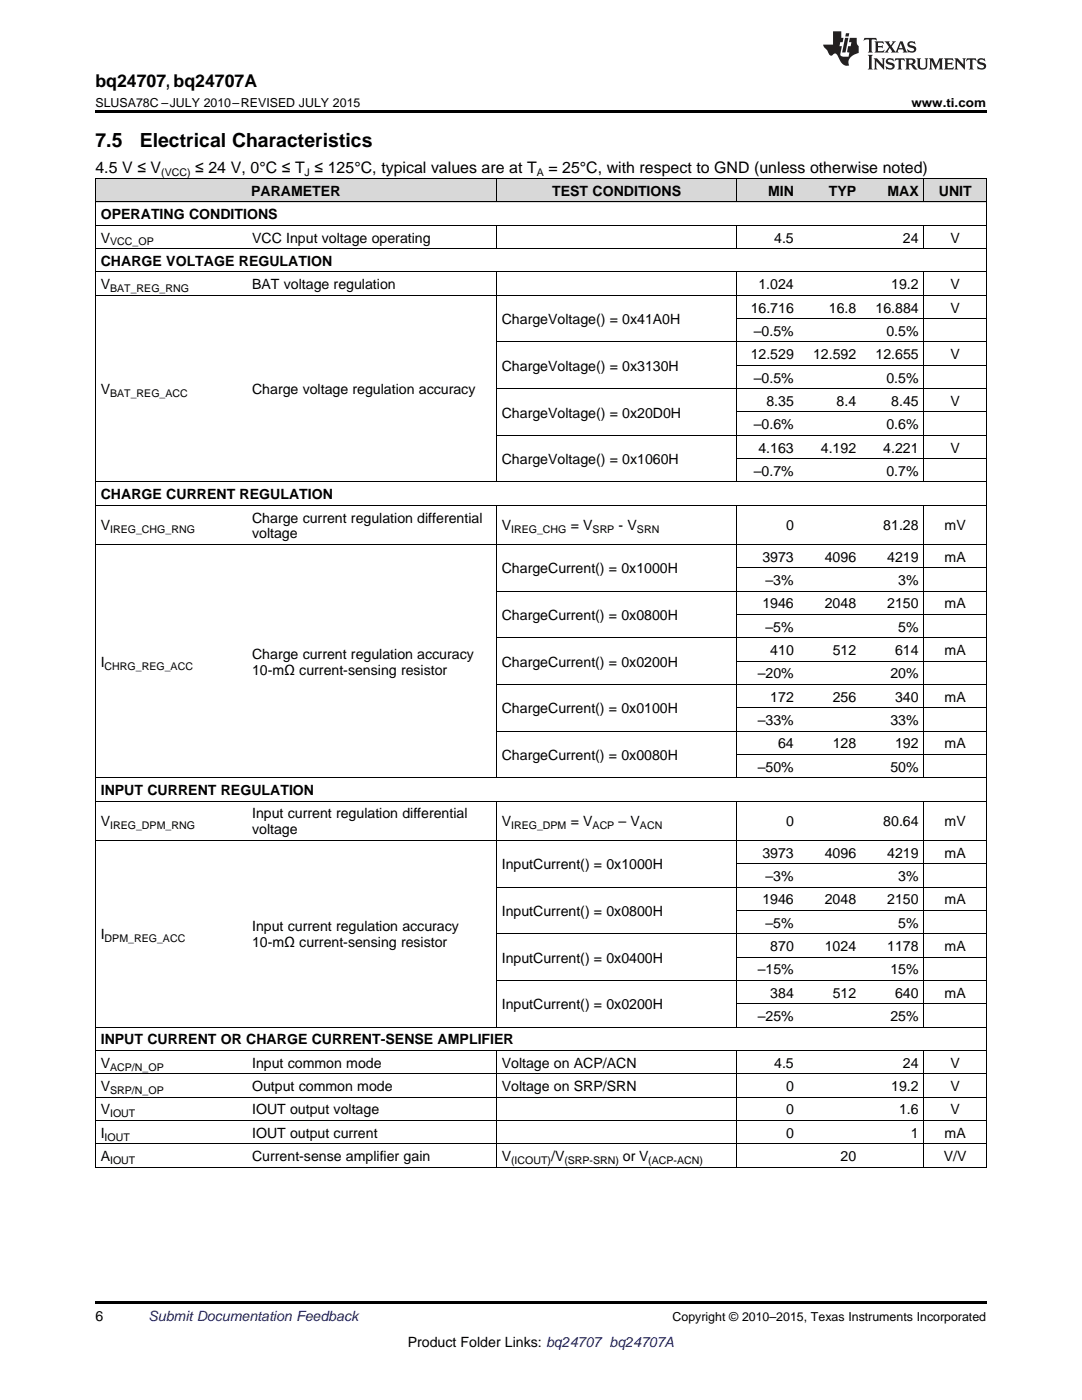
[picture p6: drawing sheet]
<svg xmlns="http://www.w3.org/2000/svg" width="216mm" height="279mm" viewBox="0 0 216 279" stroke-linecap="round" stroke-linejoin="round" font-family="sans-serif">
<defs><g id="words">
<g font-size="3.9">
<text x="19" y="29.3">7.5</text>
<text x="27.9" y="29.3">Electrical Characteristics</text>
</g>
<text font-size="3.5" x="19" y="17.3">bq24707, bq24707A</text>
<g font-size="3.2">
<text x="19" y="34.4">4.5 V ≤ V</text>
<text x="38.9" y="34.4">≤ 24 V, 0°C ≤ T ≤ 125°C, typical values are at T</text>
<text x="109.4" y="34.4">= 25°C, with respect to GND (unless otherwise noted)</text>
</g>
<g font-size="2.8">
<text x="50.1" y="39.1">PARAMETER</text>
<text x="110.2" y="39.1">TEST CONDITIONS</text>
<text x="153.2" y="39.1">MIN</text>
<text x="165.4" y="39.1">TYP</text>
<text x="177.1" y="39.1">MAX</text>
<text x="187.3" y="39.1">UNIT</text>
<text x="20.1" y="43.7">OPERATING CONDITIONS</text>
<text x="20.1" y="48.4">V</text>
<text x="20.1" y="53.1">CHARGE VOLTAGE REGULATION</text>
<text x="50.3" y="48.4">VCC Input voltage operating</text>
<text x="154.5" y="48.4">4.5</text>
<text x="180.2" y="48.4">24</text>
<text x="189.7" y="48.4">V</text>
<text x="20.1" y="57.7">V</text>
<text x="50.3" y="57.7">BAT voltage regulation</text>
<text x="151.3" y="57.7">1.024</text>
<text x="177.8" y="57.7">19.2</text>
<text x="189.7" y="57.7">V</text>
<text x="100.1" y="64.7">ChargeVoltage() = 0x41A0H</text>
<text x="149.8" y="62.4">16.716</text>
<text x="165.4" y="62.4">16.8</text>
<text x="174.7" y="62.4">16.884</text>
<text x="189.7" y="62.4">V</text>
<text x="149.8" y="71.7">12.529</text>
<text x="150.4" y="67">–0.5%</text>
<text x="162.2" y="71.7">12.592</text>
<text x="174.7" y="71.7">12.655</text>
<text x="176.9" y="67">0.5%</text>
<text x="189.7" y="71.7">V</text>
<text x="100.1" y="74">ChargeVoltage() = 0x3130H</text>
<text x="150.4" y="76.3">–0.5%</text>
<text x="176.9" y="76.3">0.5%</text>
<text x="20.1" y="78.7">V</text>
<text x="50.3" y="78.7">Charge voltage regulation accuracy</text>
<text x="100.1" y="83.3">ChargeVoltage() = 0x20D0H</text>
<text x="152.9" y="81">8.35</text>
<text x="166.9" y="81">8.4</text>
<text x="177.8" y="81">8.45</text>
<text x="189.7" y="81">V</text>
<text x="150.4" y="85.7">–0.6%</text>
<text x="176.9" y="85.7">0.6%</text>
<text x="100.1" y="92.6">ChargeVoltage() = 0x1060H</text>
<text x="150.4" y="95">–0.7%</text>
<text x="151.3" y="90.3">4.163</text>
<text x="163.8" y="90.3">4.192</text>
<text x="176.2" y="90.3">4.221</text>
<text x="176.9" y="95">0.7%</text>
<text x="189.7" y="90.3">V</text>
<text x="20.1" y="99.6">CHARGE CURRENT REGULATION</text>
<text x="20.1" y="105.9">V</text>
<text x="50.3" y="104.3">Charge current regulation differential</text>
<text x="50.3" y="107.5">voltage</text>
<text x="100.1" y="105.9">V</text>
<text x="113.9" y="105.9">= V</text>
<text x="123.4" y="105.9">- V</text>
<text x="156.8" y="105.9">0</text>
<text x="176.2" y="105.9">81.28</text>
<text x="188.5" y="105.9">mV</text>
<text x="152.1" y="112.1">3973</text>
<text x="164.6" y="112.1">4096</text>
<text x="177" y="112.1">4219</text>
<text x="188.5" y="112.1">mA</text>
<text x="100.1" y="114.4">ChargeCurrent() = 0x1000H</text>
<text x="152.8" y="116.8">–3%</text>
<text x="179.2" y="116.8">3%</text>
<text x="100.1" y="123.8">ChargeCurrent() = 0x0800H</text>
<text x="152.1" y="121.4">1946</text>
<text x="164.6" y="121.4">2048</text>
<text x="177" y="121.4">2150</text>
<text x="188.5" y="121.4">mA</text>
<text x="50.3" y="131.5">Charge current regulation accuracy</text>
<text x="152.8" y="126.1">–5%</text>
<text x="153.7" y="130.7">410</text>
<text x="166.2" y="130.7">512</text>
<text x="178.6" y="130.7">614</text>
<text x="179.2" y="126.1">5%</text>
<text x="188.5" y="130.7">mA</text>
<text x="20.1" y="133.1">I</text>
<text x="50.3" y="134.7">10-mΩ current-sensing resistor</text>
<text x="100.1" y="133.1">ChargeCurrent() = 0x0200H</text>
<text x="151.2" y="135.4">–20%</text>
<text x="177.7" y="135.4">20%</text>
<text x="100.1" y="142.4">ChargeCurrent() = 0x0100H</text>
<text x="153.7" y="140.1">172</text>
<text x="166.2" y="140.1">256</text>
<text x="178.6" y="140.1">340</text>
<text x="188.5" y="140.1">mA</text>
<text x="151.2" y="144.7">–33%</text>
<text x="155.3" y="149.4">64</text>
<text x="166.2" y="149.4">128</text>
<text x="177.7" y="144.7">33%</text>
<text x="178.6" y="149.4">192</text>
<text x="188.5" y="149.4">mA</text>
<text x="100.1" y="151.7">ChargeCurrent() = 0x0080H</text>
<text x="151.2" y="154">–50%</text>
<text x="177.7" y="154">50%</text>
<text x="20.1" y="158.7">INPUT CURRENT REGULATION</text>
<text x="20.1" y="164.9">V</text>
<text x="50.3" y="163.3">Input current regulation differential</text>
<text x="50.3" y="166.5">voltage</text>
<text x="100.1" y="164.9">V</text>
<text x="113.9" y="164.9">= V</text>
<text x="123.4" y="164.9">– V</text>
<text x="156.8" y="164.9">0</text>
<text x="176.2" y="164.9">80.64</text>
<text x="188.5" y="164.9">mV</text>
<text x="100.1" y="173.5">InputCurrent() = 0x1000H</text>
<text x="152.1" y="171.2">3973</text>
<text x="164.6" y="171.2">4096</text>
<text x="177" y="171.2">4219</text>
<text x="188.5" y="171.2">mA</text>
<text x="152.8" y="175.8">–3%</text>
<text x="179.2" y="175.8">3%</text>
<text x="50.3" y="185.9">Input current regulation accuracy</text>
<text x="100.1" y="182.8">InputCurrent() = 0x0800H</text>
<text x="152.1" y="180.5">1946</text>
<text x="152.8" y="185.1">–5%</text>
<text x="164.6" y="180.5">2048</text>
<text x="177" y="180.5">2150</text>
<text x="179.2" y="185.1">5%</text>
<text x="188.5" y="180.5">mA</text>
<text x="20.1" y="187.5">I</text>
<text x="50.3" y="189.1">10-mΩ current-sensing resistor</text>
<text x="153.7" y="189.8">870</text>
<text x="164.6" y="189.8">1024</text>
<text x="177" y="189.8">1178</text>
<text x="188.5" y="189.8">mA</text>
<text x="100.1" y="192.1">InputCurrent() = 0x0400H</text>
<text x="151.2" y="194.5">–15%</text>
<text x="177.7" y="194.5">15%</text>
<text x="100.1" y="201.4">InputCurrent() = 0x0200H</text>
<text x="151.2" y="203.8">–25%</text>
<text x="153.7" y="199.1">384</text>
<text x="166.2" y="199.1">512</text>
<text x="177.7" y="203.8">25%</text>
<text x="178.6" y="199.1">640</text>
<text x="188.5" y="199.1">mA</text>
<text x="20.1" y="208.4">INPUT CURRENT OR CHARGE CURRENT-SENSE AMPLIFIER</text>
<text x="20.1" y="213.1">V</text>
<text x="50.3" y="213.1">Input common mode</text>
<text x="100.1" y="213.1">Voltage on ACP/ACN</text>
<text x="154.5" y="213.1">4.5</text>
<text x="180.2" y="213.1">24</text>
<text x="189.7" y="213.1">V</text>
<text x="20.1" y="217.7">V</text>
<text x="50.3" y="217.7">Output common mode</text>
<text x="100.1" y="217.7">Voltage on SRP/SRN</text>
<text x="156.8" y="217.7">0</text>
<text x="177.8" y="217.7">19.2</text>
<text x="189.7" y="217.7">V</text>
<text x="20.1" y="222.4">V</text>
<text x="20.1" y="227">I</text>
<text x="50.3" y="222.4">IOUT output voltage</text>
<text x="50.3" y="227">IOUT output current</text>
<text x="156.8" y="222.4">0</text>
<text x="156.8" y="227">0</text>
<text x="179.4" y="222.4">1.6</text>
<text x="181.8" y="227">1</text>
<text x="188.5" y="227">mA</text>
<text x="189.7" y="222.4">V</text>
<text x="20.1" y="231.7">A</text>
<text x="50.3" y="231.7">Current-sense amplifier gain</text>
<text x="100.1" y="231.7">V</text>
<text x="110" y="231.7">/V</text>
<text x="124.3" y="231.7">or V</text>
<text x="167.7" y="231.7">20</text>
<text x="188.3" y="231.7">V/V</text>
<text x="19" y="263.6">6</text>
<text x="81.4" y="268.9">Product Folder Links: bq24707 bq24707A</text>
</g>
<text font-size="2.8" fill="#0000c8" x="29.6" y="263.6">Submit Documentation Feedback</text>
<g font-size="2.5">
<text x="19" y="21.4">SLUSA78C –JULY 2010–REVISED JULY 2015</text>
<text x="181.9" y="21.4">www.ti.com</text>
<text x="134.2" y="263.6">Copyright © 2010–2015, Texas Instruments Incorporated</text>
</g>
<g font-size="2.1">
<text x="32.2" y="35.1">(VCC)</text>
<text x="60.8" y="35.1">J</text>
<text x="107.1" y="35.1">A</text>
<text x="22" y="49">VCC_OP</text>
<text x="22" y="58.3">BAT_REG_RNG</text>
<text x="22" y="79.2">BAT_REG_ACC</text>
<text x="22" y="106.4">IREG_CHG_RNG</text>
<text x="102" y="106.4">IREG_CHG</text>
<text x="118.2" y="106.4">SRP</text>
<text x="127.1" y="106.4">SRN</text>
<text x="20.9" y="133.6">CHRG_REG_ACC</text>
<text x="22" y="165.5">IREG_DPM_RNG</text>
<text x="102" y="165.5">IREG_DPM</text>
<text x="118.2" y="165.5">ACP</text>
<text x="127.7" y="165.5">ACN</text>
<text x="20.9" y="188">DPM_REG_ACC</text>
<text x="22" y="213.6">ACP/N_OP</text>
<text x="22" y="218.3">SRP/N_OP</text>
<text x="20.9" y="227.6">IOUT</text>
<text x="22" y="223">IOUT</text>
<text x="22" y="232.3">IOUT</text>
<text x="102" y="232.3">(ICOUT)</text>
<text x="112.6" y="232.3">(SRP-SRN)</text>
<text x="129.4" y="232.3">(ACP-ACN)</text>
</g>
</g></defs>
<g fill="#d8d8d8">
<path d="M19 35.7h30.2v4.7h-30.2z"/>
<path d="M49.2 35.7h49.9v4.7h-49.9z"/>
<path d="M99.1 35.7h47.9v4.7h-47.9z"/>
<path d="M147 35.7h12.5v4.7h-12.5z"/>
<path d="M159.5 35.7h12.4v4.7h-12.4z"/>
<path d="M171.9 35.7h12.5v4.7h-12.5z"/>
<path d="M184.4 35.7h12.4v4.7h-12.4z"/>
</g>
<path d="M19 22h177.8v.5h-177.8zM19 259.7h177.8v.5h-177.8z" fill="#000"/>
<g fill="none" stroke="#000" stroke-width=".2">
<path d="M19 35.6l177.8 .1v197.3M19.1 35.7v197.3M99 35.7v4.7M147 35.7v4.7M184.3 35.7v4.7M19 58.9h177.8M19 54.3h177.8M19 49.6h177.8M19 45h177.8M19 40.3h177.8M99 45v4.7M99 54.3v41.9"/>
<path d="M147 45v4.7M147 54.3v41.9M184.3 45v4.7M184.3 54.3v41.9M99.1 77.6h97.7M99.1 68.2h97.7M147 72.9h49.8M147 63.6h49.8M19 96.2h177.8M99.1 86.9h97.7M147 91.5h49.8M147 82.2h49.8"/>
<path d="M19 108.7h177.8M19 100.8h177.8M99 100.9v54.4M99.1 118h97.7M147 100.9v54.4M147 113.3h49.8M184.3 100.9v54.4M99.1 136.6h97.7M99.1 127.3h97.7M147 132h49.8M147 122.6h49.8M19 159.9h177.8"/>
<path d="M19 155.2h177.8M99 159.9v45.1M99.1 145.9h97.7M147 159.9v45.1M147 150.6h49.8M147 141.3h49.8M184.3 159.9v45.1M19 167.7h177.8M99.1 177h97.7M147 172.4h49.8M99.1 195.7h97.7M99.1 186.4h97.7"/>
<path d="M147 191h49.8M147 181.7h49.8M19 219h177.8M19 214.3h177.8M19 209.6h177.8M19 205h177.8M99 209.7v23.3M147 209.7v23.3M147 200.3h49.8M184.3 209.7v23.3M19 232.9h177.8M19 228.3h177.8"/>
<path d="M19 223.6h177.8"/>
</g>
<g fill="#231f20">
<path d="M172.5 7.6l-.1 .5 .4-.2h.6v.1v2.1l-.2 .4h.9l-.2-.4v-2.1l.1-.1h.5l.5 .2-.2-.5zM174.5 8.3l.2 .3v1.5l-.2 .4h1.8l.2-.6a1.04 1.04 0 0 1-1.3 .2v-.7h.6l.3 .2v-.6l-.3 .2h-.6v-.6l.8-.1 .4 .3-.2-.5zM176.5 8.3l.9 1.1-.9 1.1h.8l-.2-.2 .4-.7 .5 .7-.2 .2h1.5l-.2-.2 .2-.4h.9l.1 .4-.2 .2h1l-.3-.3-.7-1.9h-.5l-.9 2-.8-1 .9-1h-.8l.1 .3-.4 .5-.3-.6 .1-.2zM179.7 8.6l.4 1h-.7zM181.3 8.4a.63 .63 0 0 0-.2 .7 .63 .63 0 0 0 .6 .4l.6 .2 .1 .2a.75 .75 0 0 1-.7 .4 .75 .75 0 0 1-.6-.5l.1 .7 .1-.1a1.11 1.11 0 0 0 1.5-.6 1.13 1.13 0 0 0-1.2-.8l-.1-.4a1.04 1.04 0 0 1 1.2 .2l-.2-.5-.2 .1-.4-.2zM173.2 10.9l.2 .4v2.2l-.2 .4h1l-.3-.4v-2.2l.3-.4zM174.3 11.6l.3 .4v1.5l-.3 .4h.8l-.2-.4v-1.3l1.5 1.7v-1.9l.2-.4h-.7l.2 .4v.9l-1.1-1.3zM177 11.8a.62 .62 0 0 0-.2 .7 .62 .62 0 0 0 .6 .4l.6 .1 .1 .3a.76 .76 0 0 1-.7 .3 .76 .76 0 0 1-.7-.4l.2 .7 .1-.1a1.11 1.11 0 0 0 1.5-.6 1.13 1.13 0 0 0-1.2-.8l-.1-.4a1.04 1.04 0 0 1 1.2 .2l-.2-.6-.2 .1-.5-.1zM178.7 11.6l-.2 .6a.61 .61 0 0 1 .8-.3v1.6l-.2 .4h.9l-.2-.4v-1.6a.63 .63 0 0 1 .7 .3l-.1-.6zM180.6 11.6l.3 .4v1.5l-.3 .4h1l-.2-.2-.1-.8 .6 .2a.76 .76 0 0 0 1.2 .7l-1-1a.58 .58 0 0 0 .6-.5 .58 .58 0 0 0-.5-.6zM181.4 11.9h.1a.45 .45 0 0 1 .5 .1 .45 .45 0 0 1 .1 .5l-.8 .2zM182.9 11.6l.2 .2a2.17 2.17 0 0 0 .3 1.9 .99 .99 0 0 0 1.6-.6v-1.1l.2-.4h-.7l.2 .2a1.92 1.92 0 0 1-.2 1.8 .6 .6 0 0 1-.9-.5v-1.1l.2-.4zM185.4 11.6l.2 .4v1.5l-.2 .4h.7l-.2-.4v-1.4l.8 1.8 .8-1.8v1.4l-.2 .4h.9l-.2-.4v-1.5l.2-.4h-.8l-.6 1.5-.6-1.5zM188.4 11.6l.2 .4v1.5l-.2 .4h1.8l.1-.6a1.04 1.04 0 0 1-1.2 .1v-.6h.5l.4 .2v-.6l-.4 .2h-.5v-.7h.8l.3 .3-.1-.6zM190.5 11.6l.2 .4v1.5l-.2 .4h.7l-.2-.4v-1.3l1.5 1.7v-1.9l.2-.4h-.7l.2 .4v.9l-1.1-1.3zM192.9 11.6l-.1 .6a.61 .61 0 0 1 .7-.3l.1 1.6-.3 .4h1l-.3-.4 .1-1.6a.63 .63 0 0 1 .7 .3l-.1-.6zM195.2 11.8a.62 .62 0 0 0-.2 .7 .62 .62 0 0 0 .6 .4l.6 .1 .1 .3a.76 .76 0 0 1-.7 .3 .76 .76 0 0 1-.6-.4l.1 .7 .1-.1a1.11 1.11 0 0 0 1.6-.6 1.13 1.13 0 0 0-1.3-.8l-.1-.4a1.04 1.04 0 0 1 1.2 .2l-.1-.6-.2 .1-.5-.1z"/>
<path d="M166.2 6.3v2.6h-1.9v.4l.8 .9a.91 .91 0 0 0 1 .8 .56 .56 0 0 1 .5-.3 .56 .56 0 0 1 .5 .3l.4 .8a1.53 1.53 0 0 0 1.9 1.2 1.54 1.54 0 0 1 1-2.1l.9-.3v-1.4a1.52 1.52 0 0 1-.4-1.6h-1.3l-.2 .8h.5l-.2 .8h-.5l-.1 1v.2l.4 .1-.2 .8a1.93 1.93 0 0 1-1.6-.3l.3-1.8h-.5l.2-.8h.4l.2-.8h-.4v-1.3zM168.6 7.6l-.6 2.9h.7l.6-2.9zM168.8 6.6l-.1 .7h.6l.2-.7z"/>
</g>
<use href="#words"/>
</svg>
